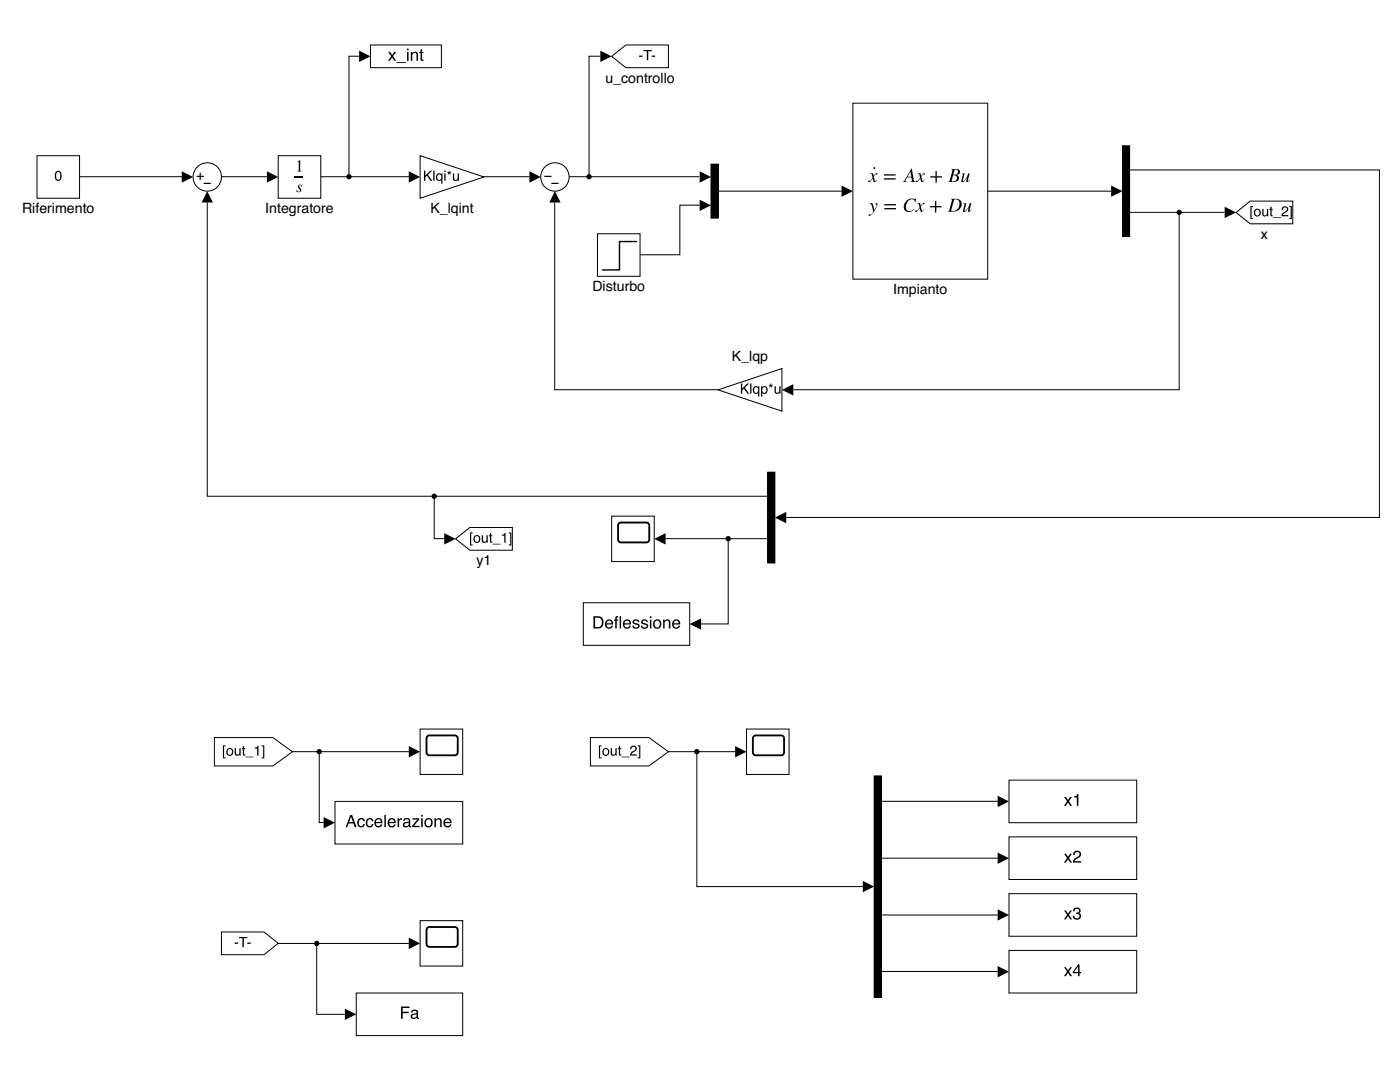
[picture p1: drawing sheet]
<svg xmlns="http://www.w3.org/2000/svg" width="279mm" height="216mm" viewBox="0 0 279 216" stroke-linecap="round" stroke-linejoin="round" font-family="sans-serif">
<defs><g id="words">
<g font-size="2.8">
<text x="120.8" y="16.5">u_controllo</text>
<text x="39.1" y="36">+</text>
<text x="108.5" y="36">−</text>
<text x="40.5" y="37.4">−</text>
<text x="109.9" y="37.4">−</text>
<text x="4.4" y="42.6">Riferimento</text>
<text x="52.9" y="42.6">Integratore</text>
<text x="85.9" y="42.6">K_lqint</text>
<text x="251.6" y="47.7">x</text>
<text x="118.2" y="58.2">Disturbo</text>
<text x="178.2" y="58.7">Impianto</text>
<text x="146.1" y="72">K_lqp</text>
<text x="95.1" y="112.8">y1</text>
</g>
</g></defs>
<path d="M58.8 35.2h1.7v.2h-1.7z" fill-rule="evenodd" fill="#000"/>
<path d="M59.3 32.3l.6-.3v2l.3 .2h-.9l.3-.3v-1.5l-.1-.2zM59.5 37l.8-.2v.5l-.4-.4-.1 .1-.1 .3a.56 .56 0 0 1 .4 .6 .56 .56 0 0 1-.7 .4l-.3 .1 .1-.6 .4 .5 .3-.3-.4-.7z" fill="#000"/>
<path d="M55.5 31.1h8.5v8.5h-8.5z" fill="none" stroke="#000" stroke-width=".2"/>
<path d="M83.8 31.1l12.8 4.2-12.8 4.3z" fill="#fff"/>
<path d="M84.6 34h.3v1l1-1h.4l-.9 .9 .9 1.2h-.4l-.7-1-.3 .3v.7h-.3zM86.5 34h.2v2.1h-.2zM87.4 34.9a.49 .49 0 0 0-.1 .7 .49 .49 0 0 0 .7 .1 .49 .49 0 0 0 0-.7 .49 .49 0 0 0-.6-.1zM87.2 34.8l.4-.2 .5 .2v-.2h.2v2.1h-.2v-.8a.68 .68 0 0 1-1 0 .68 .68 0 0 1 0-.9zM88.7 34.6h.2v1.5h-.2zM88.7 34h.2v.3h-.2zM89.3 34.2l.3 .2v-.4h.1v.4l.3-.2 .1 .2-.3 .1 .2 .3-.2 .1-.1-.3-.2 .3-.2-.1 .2-.3-.3-.1zM90.4 34.6h.2v1a.38 .38 0 0 0 .6 .3 .38 .38 0 0 0 .1-.6v-.7h.3v1.5h-.3l.1-.2a.51 .51 0 0 1-.6 .2 .51 .51 0 0 1-.4-.5z" fill="#000"/>
<path d="M83.8 31.1l12.8 4.2-12.8 4.3z" fill="none" stroke="#000" stroke-width=".2"/>
<circle cx="41.4" cy="35.3" r="2.83" fill="#fff"/>
<circle cx="41.4" cy="35.3" r="2.83" fill="none" stroke="#000" stroke-width=".2"/>
<circle cx="110.7" cy="35.3" r="2.83" fill="#fff"/>
<circle cx="110.7" cy="35.3" r="2.83" fill="none" stroke="#000" stroke-width=".2"/>
<path d="M170.2 20.6h26.9v35.1h-26.9z" fill="#fff"/>
<g fill="#000">
<path d="M173.6 34.7a.44 .44 0 0 1 .6-.1 .44 .44 0 0 1 .2 .5l.4-.5h.3v.2h-.4l-.3 .5 .2 .8 .4-.2-.2 .3-.4 .1-.2-.7-.5 .7h-.4v-.2h.4l.4-.6-.1-.8zM180.8 40.2a1.95 1.95 0 0 1 1.9-.5l.1-.1-.1 .8a.77 .77 0 0 0-.6-.7 .77 .77 0 0 0-.9 .4l-.4 .9a.86 .86 0 0 0 .5 1.1 .86 .86 0 0 0 1.1-.4 1.1 1.1 0 0 1-1.6 .5 1.1 1.1 0 0 1-.2-1.7zM183.1 34.7a.44 .44 0 0 1 .6-.1 .44 .44 0 0 1 .1 .5l.5-.5h.3v.2h-.4l-.3 .5 .2 .8 .4-.2-.2 .3-.4 .1-.2-.7-.5 .7h-.4v-.2h.4l.4-.6-.2-.8zM185.7 35.2h1v-1.1h.3v1.1h1v.2h-1v1.1h-.3v-1.1h-1zM191.9 34.7l.6-.1-.3 1.5a2.28 2.28 0 0 0 1-1.5h.3l-.4 1.5 .5-.2-.6 .4-.2-.2 .2-.7a1.12 1.12 0 0 1-1.1 .9l.2-1.5zM173.5 40.6l.6-.1 .4 1.4 .4-.8-.1-.5 .1-.1 .2 .1a3.3 3.3 0 0 1-1.6 2.5l-.1-.1v-.2a.65 .65 0 0 0 .8-.8l-.4-1.2zM183 40.6a.44 .44 0 0 1 .6-.1 .44 .44 0 0 1 .1 .6l.5-.5 .3-.1v.3h-.4l-.3 .4 .2 .8 .4-.2-.2 .3-.4 .1-.2-.6-.5 .6h-.4v-.2h.4l.4-.6-.2-.7zM186.6 40.1h.3v1h1v.3h-1v1h-.3v-1h-1v-.3h1zM192.2 40.6l.7-.1-.4 1.6a2.28 2.28 0 0 0 1.1-1.6h.3l-.4 1.6 .4-.3-.5 .5-.2-.2 .1-.8a1.12 1.12 0 0 1-1.1 .9l.3-1.4z"/>
<path d="M176.4 34.8v.2h2.3v-.2zM176.4 35.6v.2h2.3v-.2z"/>
<path d="M181.9 33.7l-1.7 2.6h.7l-.2-.2 .3-.7h.9l.1 .7-.3 .2h1l-.3-.2-.4-2.4zM181.7 34.2l.2 1.1h-.8z"/>
<path d="M189.7 39.7l.2 .1 .1 .2-.6 2.1-.3 .2h1a1.46 1.46 0 0 0 1.6-.8 1.46 1.46 0 0 0-.2-1.7l-.7-.1zM190.5 39.8a.82 .82 0 0 1 .8 .3 .82 .82 0 0 1 .2 .8 1.17 1.17 0 0 1-1.7 1.1z"/>
<path d="M189.8 33.7l.2 .1 .1 .3-.6 2-.3 .2a1.96 1.96 0 0 0 2.1-.4 .63 .63 0 0 0-.4-1 .59 .59 0 0 0 .7-.5 .59 .59 0 0 0-.5-.6zM190.6 33.9h.4a.53 .53 0 0 1 .2 .5 .53 .53 0 0 1-.5 .4l-.5 .1zM190.2 35a.61 .61 0 0 1 .8 .7 .61 .61 0 0 1-1.1 .3z"/>
<path d="M176.5 40.7v.3h2.3v-.3zM176.5 41.5v.3h2.3v-.3z"/>
<circle cx="174.5" cy="33.5" r=".19"/>
</g>
<path d="M170.2 20.6h26.9v35.1h-26.9z" fill="none" stroke="#000" stroke-width=".2"/>
<path d="M224 29.1h1.4v18.1h-1.4z" fill="#fff"/>
<path d="M224 29.1h1.4v18.1h-1.4z" fill-rule="evenodd" fill="#000"/>
<path d="M224 29.1h1.4v18.1h-1.4z" fill="none" stroke="#000" stroke-width=".2"/>
<path d="M143.3 77.8l12.8-4.3v8.5z" fill="#fff"/>
<path d="M147.9 76.5h.2v1l1-1h.4l-.8 .8 .8 1.3h-.3l-.7-1.1-.4 .3v.8h-.2zM149.7 76.5h.3v2.1h-.3zM150.6 77.4a.49 .49 0 0 0-.1 .7 .49 .49 0 0 0 .8 0 .49 .49 0 0 0 0-.6 .49 .49 0 0 0-.7-.1zM150.4 77.3l.5-.3 .4 .3v-.2h.2v2h-.2v-.7a.68 .68 0 0 1-1 0 .68 .68 0 0 1 0-1zM152.3 77.4a.5 .5 0 0 0-.2 .7 .5 .5 0 0 0 .8 0 .5 .5 0 0 0 0-.6 .5 .5 0 0 0-.6-.1zM151.9 77.1h.2v.2a.65 .65 0 0 1 .9-.1 .65 .65 0 0 1 .2 .9 .58 .58 0 0 1-.4 .5 .58 .58 0 0 1-.7-.2v.7h-.2zM153.5 76.7l.3 .1v-.3h.1v.3l.3-.1 .1 .2-.3 .1 .2 .2-.2 .1-.2-.2-.1 .2-.2-.1 .2-.2-.3-.1zM154.6 77.1h.2v1a.38 .38 0 0 0 .5 .3 .38 .38 0 0 0 .2-.6v-.7h.3v1.5h-.3v-.3a.51 .51 0 0 1-.5 .3 .51 .51 0 0 1-.4-.5z" fill="#000"/>
<path d="M143.3 77.8l12.8-4.3v8.5z" fill="none" stroke="#000" stroke-width=".2"/>
<path d="M117.8 147.2h11.7l3.9 2.8-3.9 2.8h-11.7z" fill="#fff"/>
<path d="M119.5 148.7h.6v.2h-.3v2.2h.3v.2h-.6zM120.6 149.6a.52 .52 0 0 0-.1 .8 .52 .52 0 0 0 .7 0 .52 .52 0 0 0 .1-.7 .52 .52 0 0 0-.7-.1zM120.1 150a.75 .75 0 0 1 1.5 0 .75 .75 0 0 1-1.5 0zM121.9 149.3h.2v1a.38 .38 0 0 0 .5 .3 .38 .38 0 0 0 .2-.6v-.7h.3v1.5h-.3v-.3a.51 .51 0 0 1-.5 .3 .51 .51 0 0 1-.4-.5zM123.5 148.9h.3v.4h.2v.2h-.2v1l.2 .1v.2h-.3l-.2-.2v-1.1h-.2v-.2h.2zM124.1 151h1.5v.1h-1.5zM126 148.9a.65 .65 0 0 1 1 .2 .65 .65 0 0 1-.4 .9l-.6 .5h1.1v.3h-1.4a1.24 1.24 0 0 1 1-1.2 .4 .4 0 0 0-.2-.6 .4 .4 0 0 0-.5 .5h-.2zM127.3 148.7h.5v2.6h-.5v-.2h.3v-2.2h-.3z" fill="#000"/>
<path d="M117.8 147.2h11.7l3.9 2.8-3.9 2.8h-11.7z" fill="none" stroke="#000" stroke-width=".2"/>
<path d="M42.8 147.2h11.7l3.9 2.8-3.9 2.8h-11.7z" fill="#fff"/>
<path d="M44.5 148.7h.5v.2h-.3v2.2h.3v.2h-.5zM45.5 149.6a.52 .52 0 0 0 0 .8 .52 .52 0 0 0 .7 0 .52 .52 0 0 0 .1-.7 .52 .52 0 0 0-.8-.1zM45.1 150a.75 .75 0 0 1 1.5 0 .75 .75 0 0 1-1.5 0zM46.8 149.3h.3v1a.38 .38 0 0 0 .5 .3 .38 .38 0 0 0 .2-.6v-.7h.2v1.5h-.2v-.3a.51 .51 0 0 1-.6 .3 .51 .51 0 0 1-.4-.5zM48.5 148.9h.2v.4h.3v.2h-.3v1l.3 .1v.2h-.4l-.1-.2v-1.1h-.2v-.2h.2zM49 151h1.6v.1h-1.6zM50.9 149.2l.7-.4v2h-.3v-1.4h-.4zM52.2 148.7h.6v2.6h-.6v-.2h.3v-2.2h-.3z" fill="#000"/>
<path d="M42.8 147.2h11.7l3.9 2.8-3.9 2.8h-11.7z" fill="none" stroke="#000" stroke-width=".2"/>
<path d="M83.8 145.5h8.5v9h-8.5z" fill="#fff"/>
<path d="M85.3 146.9l.4-.2h5.1a.59 .59 0 0 1 .5 .7v2.7a.59 .59 0 0 1-.5 .6h-5.1a.59 .59 0 0 1-.6-.6v-2.7z" fill="none" stroke="#000" stroke-width=".37"/>
<path d="M83.8 145.5h8.5v9h-8.5z" fill="none" stroke="#000" stroke-width=".2"/>
<path d="M149 145.5h8.5v9h-8.5z" fill="#fff"/>
<path d="M150.4 146.9l.4-.2h5.1a.59 .59 0 0 1 .6 .7v2.7a.59 .59 0 0 1-.6 .6h-5.1a.59 .59 0 0 1-.5-.6v-2.7z" fill="none" stroke="#000" stroke-width=".37"/>
<path d="M149 145.5h8.5v9h-8.5z" fill="none" stroke="#000" stroke-width=".2"/>
<path d="M246.7 42.4l2.8-2.3h8.5v4.6h-8.5z" fill="#fff"/>
<path d="M249.5 41.1h.6v.2h-.3v2.2h.3v.2h-.6zM250.6 42a.52 .52 0 0 0-.1 .8 .52 .52 0 0 0 .8 0 .52 .52 0 0 0 0-.7 .52 .52 0 0 0-.7-.1zM250.2 42.4a.75 .75 0 0 1 1.5 0 .75 .75 0 0 1-1.5 0zM251.9 41.7h.3v1a.38 .38 0 0 0 .5 .3 .38 .38 0 0 0 .1-.6v-.7h.3v1.5h-.2v-.3a.51 .51 0 0 1-.6 .3 .51 .51 0 0 1-.4-.5zM253.5 41.3h.3v.4h.2v.2h-.2v.9l.2 .2v.2h-.3l-.2-.2v-1.1h-.2v-.2h.2zM254.1 43.4h1.6v.1h-1.6zM256 41.3a.65 .65 0 0 1 1 .2 .65 .65 0 0 1-.4 .9l-.6 .5h1.1v.3h-1.4a1.24 1.24 0 0 1 1-1.2 .4 .4 0 0 0-.2-.6 .4 .4 0 0 0-.5 .5h-.2zM257.3 41.1h.5v2.6h-.5v-.2h.3v-2.2h-.3z" fill="#000"/>
<path d="M246.7 42.4l2.8-2.3h8.5v4.6h-8.5z" fill="none" stroke="#000" stroke-width=".2"/>
<path d="M7.4 31.1h8.5v8.5h-8.5z" fill="#fff"/>
<path d="M11.2 34.3a.71 .71 0 0 1 .8-.1 .71 .71 0 0 1 .3 .9 .72 .72 0 0 1-.3 .9 .72 .72 0 0 1-.9-.2l-.2-.9zM11.4 34.3a1.04 1.04 0 0 0 .2 1.6 1.05 1.05 0 0 0 .3-1.5z" fill="#000"/>
<path d="M7.4 31.1h8.5v8.5h-8.5z" fill="none" stroke="#000" stroke-width=".2"/>
<path d="M153.2 94.2h1.4v18.1h-1.4z" fill="#fff"/>
<path d="M153.2 94.2h1.4v18.1h-1.4z" fill-rule="evenodd" fill="#000"/>
<path d="M153.2 94.2h1.4v18.1h-1.4z" fill="none" stroke="#000" stroke-width=".2"/>
<path d="M122.1 103h8.5v9.1h-8.5z" fill="#fff"/>
<path d="M123.5 104.4l.4-.1h5.1a.59 .59 0 0 1 .6 .6v2.7a.59 .59 0 0 1-.6 .6h-5.1a.59 .59 0 0 1-.6-.6v-2.7z" fill="none" stroke="#000" stroke-width=".37"/>
<path d="M122.1 103h8.5v9.1h-8.5z" fill="none" stroke="#000" stroke-width=".2"/>
<path d="M119.2 46.6h8.5v8.5h-8.5z" fill="#fff"/>
<path d="M127 48.2h-3.4v5.7h-3.4" fill="none" stroke="#000" stroke-width=".28"/>
<path d="M119.2 46.6h8.5v8.5h-8.5z" fill="none" stroke="#000" stroke-width=".2"/>
<path d="M141.9 32.8h1.4v10.7h-1.4z" fill="#fff"/>
<path d="M141.9 32.8h1.4v10.7h-1.4z" fill-rule="evenodd" fill="#000"/>
<path d="M141.9 32.8h1.4v10.7h-1.4z" fill="none" stroke="#000" stroke-width=".2"/>
<path d="M66.9 159.9h25.4v8.5h-25.4z" fill="#fff"/>
<path d="M70.1 163l-.4 1h.7zM69.9 162.6h.4l.9 2.4h-.4l-.3-.7h-.9l-.3 .7h-.3zM71.5 163.5a.73 .73 0 0 1 .8-.3 .73 .73 0 0 1 .5 .7h-.3a.49 .49 0 0 0-.6-.4 .49 .49 0 0 0-.3 .7 .47 .47 0 0 0 .4 .6 .47 .47 0 0 0 .5-.4h.3a.8 .8 0 0 1-1 .7 .8 .8 0 0 1-.5-1.2zM73.2 163.5a.73 .73 0 0 1 .8-.3 .73 .73 0 0 1 .5 .7h-.3a.49 .49 0 0 0-.6-.4 .49 .49 0 0 0-.3 .7 .47 .47 0 0 0 .3 .6 .47 .47 0 0 0 .6-.4h.3a.8 .8 0 0 1-1 .7 .8 .8 0 0 1-.5-1.2zM74.9 163.5a.81 .81 0 0 1 1-.2 .81 .81 0 0 1 .4 1h-1.3a.51 .51 0 0 0 .4 .5 .51 .51 0 0 0 .6-.3h.3a.86 .86 0 0 1-1.2 .5 .86 .86 0 0 1-.3-1.3zM75.2 163.6l-.2 .4h1l-.3-.5zM76.7 162.6h.3v2.4h-.3zM77.6 163.5a.81 .81 0 0 1 1-.2 .81 .81 0 0 1 .4 1h-1.3a.51 .51 0 0 0 .4 .5 .51 .51 0 0 0 .6-.3h.3a.86 .86 0 0 1-1.3 .5 .86 .86 0 0 1-.2-1.3zM77.8 163.6l-.1 .4h1l-.4-.5zM79.3 163.3h.3v.3l.4-.3 .2-.1v.4a.48 .48 0 0 0-.6 .4v1h-.3zM80.7 164.4a.42 .42 0 0 0 .6 .4 .42 .42 0 0 0 .2-.6zM80.6 163.5a.77 .77 0 0 1 1.3 .2v1.1h.2v.3h-.4l-.1-.3a.59 .59 0 0 1-1 .2 .59 .59 0 0 1 .2-.9l.8-.2a.4 .4 0 0 0-.4-.4 .4 .4 0 0 0-.4 .3h-.3zM82.3 163.3h1.4v.2l-1.1 1.3h1.1v.2h-1.5v-.2l1.1-1.3h-1zM84.1 163.3h.3v1.7h-.3zM84.1 162.6h.3v.3h-.3zM85.2 163.6a.67 .67 0 0 0-.2 .8 .67 .67 0 0 0 .8 .4 .68 .68 0 0 0 .2-.9 .68 .68 0 0 0-.8-.3zM84.6 164.1a.91 .91 0 0 1 1.8 0 .91 .91 0 0 1-1.8 0zM86.7 163.3h.3v.2a.63 .63 0 0 1 .7-.2 .63 .63 0 0 1 .4 .6v1.1h-.3v-1.1a.44 .44 0 0 0-.5-.4 .44 .44 0 0 0-.3 .6v.9h-.3zM88.7 163.5a.81 .81 0 0 1 1-.2 .81 .81 0 0 1 .4 1h-1.3a.51 .51 0 0 0 .4 .5 .51 .51 0 0 0 .6-.3h.3a.86 .86 0 0 1-1.2 .5 .86 .86 0 0 1-.3-1.3zM89 163.6l-.2 .4h1l-.3-.5z" fill="#000"/>
<path d="M66.9 159.9h25.4v8.5h-25.4z" fill="none" stroke="#000" stroke-width=".2"/>
<path d="M201.4 155.7h25.5v8.5h-25.5z" fill="#fff"/>
<path d="M212.4 159h.3l.5 .6 .4-.6h.3l-.6 .9 .7 .9h-.4l-.5-.7-.4 .7h-.4l.7-.9zM214.3 158.9l.5-.1 .2-.4h.2v2.4h-.3v-1.7h-.6z" fill="#000"/>
<path d="M201.4 155.7h25.5v8.5h-25.5z" fill="none" stroke="#000" stroke-width=".2"/>
<path d="M90.9 107.5l2.9-2.2h8.5v4.5h-8.5z" fill="#fff"/>
<path d="M93.8 106.2h.5v.2h-.3v2.2h.3v.2h-.5zM94.8 107.2a.52 .52 0 0 0 0 .7 .52 .52 0 0 0 .7 0 .52 .52 0 0 0 .1-.7 .52 .52 0 0 0-.8 0zM94.4 107.5a.75 .75 0 0 1 1.5 0 .75 .75 0 0 1-1.5 0zM96.1 106.8h.3v1a.38 .38 0 0 0 .5 .3 .38 .38 0 0 0 .2-.6v-.7h.2v1.5h-.2v-.2a.51 .51 0 0 1-.6 .2 .51 .51 0 0 1-.4-.5zM97.8 106.4h.2v.4h.3v.2h-.3v1l.3 .1v.2h-.4l-.1-.2v-1.1h-.2v-.2h.2zM98.3 108.5h1.6v.1h-1.6zM100.2 106.7l.7-.4v2h-.3v-1.4h-.4zM101.5 106.2h.6v2.6h-.6v-.2h.3v-2.2h-.3z" fill="#000"/>
<path d="M90.9 107.5l2.9-2.2h8.5v4.5h-8.5z" fill="none" stroke="#000" stroke-width=".2"/>
<path d="M116.4 120.3h21.2v8.5h-21.2z" fill="#fff"/>
<path d="M118.8 123.2v1.9h.6a.96 .96 0 0 0 .7-.9 .96 .96 0 0 0-.8-1zM118.4 123h1a1.24 1.24 0 0 1 1 1.2 1.24 1.24 0 0 1-1 1.2h-1zM121 123.9a.81 .81 0 0 1 .9-.2 .81 .81 0 0 1 .4 .9h-1.3a.51 .51 0 0 0 .4 .6 .51 .51 0 0 0 .6-.4h.3a.86 .86 0 0 1-1.2 .6 .86 .86 0 0 1-.3-1.4zM121.2 124l-.1 .4h.9l-.3-.5zM123.7 123h.3v2.4h-.3zM122.9 123l.5-.1v.3l-.3 .1v.3h.3v.3h-.3v1.5h-.3v-1.5h-.3v-.3h.3zM124.5 123.9a.81 .81 0 0 1 1-.2 .81 .81 0 0 1 .4 .9h-1.3a.51 .51 0 0 0 .4 .6 .51 .51 0 0 0 .6-.4h.3a.86 .86 0 0 1-1.2 .6 .86 .86 0 0 1-.3-1.4zM124.8 124l-.2 .4h1l-.3-.5zM126.4 123.7a.72 .72 0 0 1 1.2 .4h-.3a.38 .38 0 0 0-.4-.3 .38 .38 0 0 0-.3 .4l.1 .1a1.13 1.13 0 0 1 1 .6 .75 .75 0 0 1-.8 .6 .75 .75 0 0 1-.7-.7h.3a.43 .43 0 0 0 .4 .4 .43 .43 0 0 0 .4-.4v-.1a.9 .9 0 0 1-1-.7zM128.1 123.7a.72 .72 0 0 1 1.2 .4h-.3a.38 .38 0 0 0-.4-.3 .38 .38 0 0 0-.3 .4l.1 .1a1.13 1.13 0 0 1 1 .6 .75 .75 0 0 1-.8 .6 .75 .75 0 0 1-.7-.7h.3a.43 .43 0 0 0 .4 .4 .43 .43 0 0 0 .4-.4v-.1a.9 .9 0 0 1-1-.7zM129.7 123.6h.3v1.8h-.3zM129.7 123h.3v.3h-.3zM130.9 123.9a.67 .67 0 0 0-.3 .9 .67 .67 0 0 0 .9 .3 .68 .68 0 0 0 .2-.8 .68 .68 0 0 0-.8-.4zM130.2 124.5a.91 .91 0 0 1 1.8 0 .91 .91 0 0 1-1.8 0zM132.3 123.6h.3v.3a.63 .63 0 0 1 .8-.3 .63 .63 0 0 1 .4 .7v1.1h-.3v-1.1a.44 .44 0 0 0-.5-.4 .44 .44 0 0 0-.4 .6v.9h-.3zM134.4 123.9a.81 .81 0 0 1 1-.2 .81 .81 0 0 1 .4 .9h-1.3a.51 .51 0 0 0 .3 .6 .51 .51 0 0 0 .6-.4h.3a.86 .86 0 0 1-1.2 .6 .86 .86 0 0 1-.3-1.4zM134.6 124l-.1 .4h.9l-.3-.5z" fill="#000"/>
<path d="M116.4 120.3h21.2v8.5h-21.2z" fill="none" stroke="#000" stroke-width=".2"/>
<path d="M174.5 154.8h1.4v44.2h-1.4z" fill="#fff"/>
<path d="M174.5 154.8h1.4v44.2h-1.4z" fill-rule="evenodd" fill="#000"/>
<path d="M174.5 154.8h1.4v44.2h-1.4z" fill="none" stroke="#000" stroke-width=".2"/>
<path d="M201.4 167h25.5v8.5h-25.5z" fill="#fff"/>
<path d="M212.4 170.3h.3l.5 .7 .4-.7 .3 .1-.6 .8 .7 .9h-.4l-.5-.6-.4 .6h-.4l.7-.9zM214.5 169.9a.78 .78 0 0 1 1.2 .2 .78 .78 0 0 1-.6 1.1l-.4 .3-.2 .3h1.2v.3h-1.6a1.34 1.34 0 0 1 1.1-1.2 .48 .48 0 0 0 .2-.6 .48 .48 0 0 0-.6-.3 .48 .48 0 0 0-.3 .6h-.3z" fill="#000"/>
<path d="M201.4 167h25.5v8.5h-25.5z" fill="none" stroke="#000" stroke-width=".2"/>
<path d="M201.4 178.3h25.5v8.5h-25.5z" fill="#fff"/>
<path d="M212.4 181.7h.3l.5 .6 .4-.6h.3l-.6 .8 .7 1h-.4l-.5-.7-.4 .7h-.4l.7-1zM214.4 181.2a.7 .7 0 0 1 1 0 .7 .7 0 0 1 .1 .9l-.1 .1a.77 .77 0 0 1 .2 1.1 .77 .77 0 0 1-1.2 .1l-.2-.3-.1-.4h.3a.49 .49 0 0 0 .4 .6 .49 .49 0 0 0 .6-.5 .49 .49 0 0 0-.6-.4v-.3a.43 .43 0 0 0 .5-.3 .43 .43 0 0 0-.2-.5 .43 .43 0 0 0-.6 .2l-.1 .4h-.2z" fill="#000"/>
<path d="M201.4 178.3h25.5v8.5h-25.5z" fill="none" stroke="#000" stroke-width=".2"/>
<path d="M201.4 189.6h25.5v8.5h-25.5z" fill="#fff"/>
<path d="M212.4 193h.3l.5 .6 .4-.6h.3l-.6 .9 .7 .9h-.4l-.5-.7-.4 .7h-.4l.7-.9zM215.1 192.9l-.7 1h.7zM215.2 192.4h.2v1.5h.4v.3h-.4v.6h-.3v-.6h-1v-.3z" fill="#000"/>
<path d="M201.4 189.6h25.5v8.5h-25.5z" fill="none" stroke="#000" stroke-width=".2"/>
<path d="M71.1 198.1h21.2v8.5h-21.2z" fill="#fff"/>
<path d="M80 200.8h1.7v.3h-1.3v.8h1.2v.3h-1.2v1.1h-.4zM82.3 202.7a.42 .42 0 0 0 .5 .3 .42 .42 0 0 0 .3-.6zM82.1 201.7a.77 .77 0 0 1 1.3 .2v1.1l.2 .1v.2h-.3l-.2-.3a.59 .59 0 0 1-.9 .3 .59 .59 0 0 1 .2-1l.7-.2a.4 .4 0 0 0-.3-.4 .4 .4 0 0 0-.5 .3h-.3z" fill="#000"/>
<path d="M71.1 198.1h21.2v8.5h-21.2z" fill="none" stroke="#000" stroke-width=".2"/>
<path d="M122.1 11.2l2.8-2.2h8.5v4.5h-8.5z" fill="#fff"/>
<path d="M127.5 11.1h.7v.2h-.7zM128.4 10h1.7v.2h-.7v1.8h-.3v-1.8h-.7zM130.1 11.1h.6v.2h-.6z" fill="#000"/>
<path d="M122.1 11.2l2.8-2.2h8.5v4.5h-8.5z" fill="none" stroke="#000" stroke-width=".2"/>
<path d="M44.2 186h8.5l2.8 2.2-2.8 2.3h-8.5z" fill="#fff"/>
<path d="M46.8 188.1h.7v.2h-.7zM47.7 187h1.7v.2h-.7v1.8h-.3v-1.8h-.7zM49.3 188.1h.7v.2h-.7z" fill="#000"/>
<path d="M44.2 186h8.5l2.8 2.2-2.8 2.3h-8.5z" fill="none" stroke="#000" stroke-width=".2"/>
<path d="M83.8 183.7h8.5v9.1h-8.5z" fill="#fff"/>
<path d="M85.3 185.2l.4-.2h5.1a.59 .59 0 0 1 .5 .6v2.7a.59 .59 0 0 1-.5 .6h-5.1a.59 .59 0 0 1-.6-.6v-2.7z" fill="none" stroke="#000" stroke-width=".37"/>
<path d="M83.8 183.7h8.5v9.1h-8.5z" fill="none" stroke="#000" stroke-width=".2"/>
<path d="M73.9 9h14.2v4.5h-14.2z" fill="#fff"/>
<g fill="#000">
<path d="M71.7 10.1l2.2 1.1-2.2 1.2zM119.8 10.1l2.3 1.1-2.3 1.2zM36.3 34.2l2.2 1.1-2.2 1.1zM41.4 38.1l1.1 2.3h-2.3zM53.3 34.2l2.2 1.1-2.2 1.1zM81.6 34.2l2.2 1.1-2.2 1.1zM105.6 34.2l2.3 1.1-2.3 1.1zM110.7 38.1l1.2 2.3h-2.3zM139.6 34.2l2.3 1.1-2.3 1.1zM168 37l2.2 1.1-2.2 1.2zM221.8 37l2.2 1.1-2.2 1.2zM139.6 39.8l2.3 1.2-2.3 1.1z"/>
<path d="M244.4 41.3l2.3 1.1-2.3 1.1zM156.1 77.8l2.2-1.1v2.2zM88.7 106.4l2.2 1.1-2.2 1.2zM130.6 107.5l2.2-1.1v2.3zM154.6 103.3l2.3-1.2v2.3zM137.6 124.5l2.3-1.1v2.2zM81.6 148.9l2.2 1.1-2.2 1.1zM146.7 148.9l2.3 1.1-2.3 1.1zM199.1 158.8l2.3 1.1-2.3 1.1zM64.6 163l2.3 1.2-2.3 1.1zM172.2 175.8l2.3 1.1-2.3 1.1zM199.1 170.1l2.3 1.1-2.3 1.2z"/>
<path d="M81.6 187.1l2.2 1.1-2.2 1.2zM199.1 192.8l2.3 1.1-2.3 1.1zM199.1 181.4l2.3 1.2-2.3 1.1zM68.8 201.3l2.3 1.1-2.3 1.1z"/>
<path d="M77.5 10.3h.4l.4 .7 .4-.7 .3 .1-.6 .8 .7 .9h-.4l-.5-.6-.4 .6h-.4l.7-.9zM79.1 12.4h1.9v.2h-1.9zM81.2 10.4h.3v1.7h-.3zM81.2 9.7h.3v.3h-.3zM82 10.3h.3v.3a.63 .63 0 0 1 .7-.3 .63 .63 0 0 1 .4 .7v1.1h-.3v-1.1a.44 .44 0 0 0-.5-.4 .44 .44 0 0 0-.3 .6v.9h-.3zM83.9 9.9h.3v.4h.3v.3h-.3v1.2l.3 .1v.2a.42 .42 0 0 1-.6-.3v-1.2h-.2v-.3h.2z"/>
</g>
<g fill="none" stroke="#000" stroke-width=".2">
<path d="M71.7 11.2h-2.1v24.1M73.9 9h14.2v4.5h-14.2zM119.8 11.2h-2.2v24.1M15.9 35.3h20.4M44.2 35.3h9M64.1 35.3h17.5M96.6 35.3h9M113.6 35.3h26M143.3 38.1h24.7M197.1 38.1h24.6M225.4 33.9h49.9v69.4h-118.4M41.4 40.4v58.6h45.3"/>
<path d="M110.7 40.4v37.4h32.6M139.6 40.9h-3.9v9.9h-8M225.4 42.4h19M235.3 42.4v35.4h-77M86.7 99v8.5h1.9M86.7 99h66.5M132.9 107.5h20.3M145.3 107.5v17h-5.4M58.4 150h23.2M63.7 150v14.1h.9M133.4 150h13.3M139.1 150v26.9h33.1"/>
<path d="M175.9 159.9h23.2M175.9 171.2h23.2M55.5 188.3h26.1M63.2 188.3v14.1h5.6M175.9 193.8h23.2M175.9 182.6h23.2"/>
</g>
<g fill="#000">
<circle cx="69.6" cy="35.3" r=".53"/>
<circle cx="117.6" cy="35.3" r=".53"/>
<circle cx="235.3" cy="42.4" r=".53"/>
<circle cx="86.7" cy="99" r=".53"/>
<circle cx="145.3" cy="107.5" r=".53"/>
<circle cx="63.7" cy="150" r=".53"/>
<circle cx="139.1" cy="150" r=".53"/>
<circle cx="63.2" cy="188.3" r=".53"/>
</g>
<use href="#words"/>
</svg>
